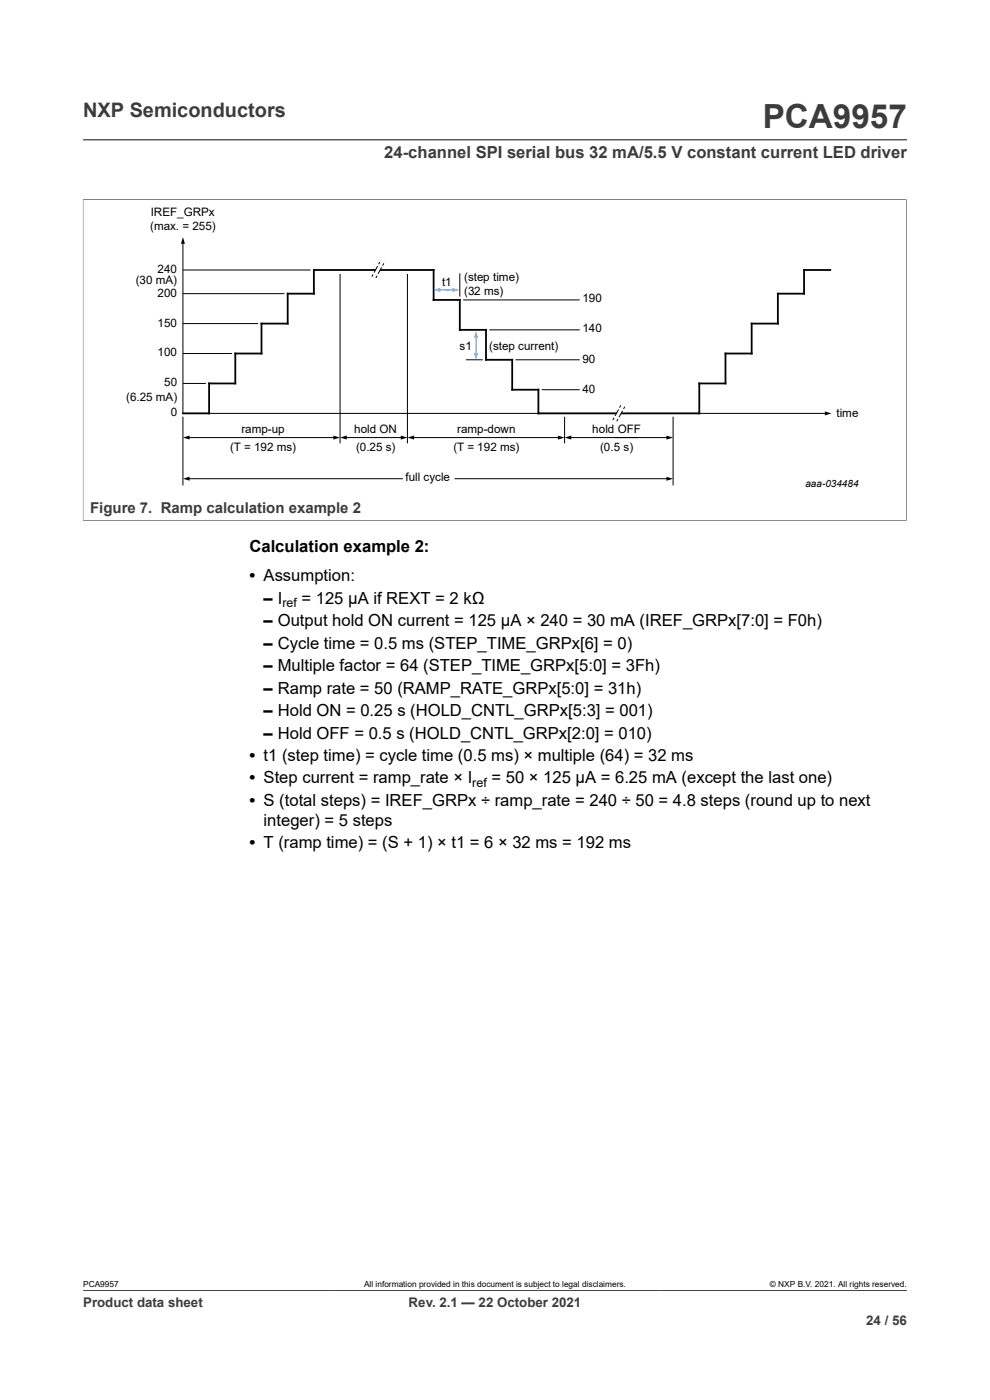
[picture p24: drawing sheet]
<svg xmlns="http://www.w3.org/2000/svg" width="210mm" height="297mm" viewBox="0 0 210 297" stroke-linecap="round" stroke-linejoin="round" font-family="sans-serif">
<defs><g id="words">
<text font-size="7.1" fill="#3c3c3c" x="161.8" y="27.2">PCA9957</text>
<text font-size="4.2" fill="#3c3c3c" x="17.6" y="24.8">NXP Semiconductors</text>
<text font-size="3.5" fill="#3c3c3c" x="81.5" y="33.5">24-channel SPI serial bus 32 mA/5.5 V constant current LED driver</text>
<g font-size="3.5">
<text x="52.9" y="117">Calculation example 2:</text>
<text x="52.9" y="123.3">• Assumption:</text>
<text x="55.9" y="128.1">– I</text>
<text x="64" y="128.1">= 125 µA if REXT = 2 kΩ</text>
<text x="55.9" y="132.9">– Output hold ON current = 125 µA × 240 = 30 mA (IREF_GRPx[7:0] = F0h)</text>
<text x="55.9" y="137.6">– Cycle time = 0.5 ms (STEP_TIME_GRPx[6] = 0)</text>
<text x="55.9" y="142.4">– Multiple factor = 64 (STEP_TIME_GRPx[5:0] = 3Fh)</text>
<text x="55.9" y="147.2">– Ramp rate = 50 (RAMP_RATE_GRPx[5:0] = 31h)</text>
<text x="55.9" y="151.9">– Hold ON = 0.25 s (HOLD_CNTL_GRPx[5:3] = 001)</text>
<text x="52.9" y="161.4">• t1 (step time) = cycle time (0.5 ms) × multiple (64) = 32 ms</text>
<text x="55.9" y="156.7">– Hold OFF = 0.5 s (HOLD_CNTL_GRPx[2:0] = 010)</text>
<text x="52.9" y="166.2">• Step current = ramp_rate × I</text>
<text x="104.3" y="166.2">= 50 × 125 µA = 6.25 mA (except the last one)</text>
<text x="52.9" y="171">• S (total steps) = IREF_GRPx ÷ ramp_rate = 240 ÷ 50 = 4.8 steps (round up to next</text>
<text x="52.9" y="180">• T (ramp time) = (S + 1) × t1 = 6 × 32 ms = 192 ms</text>
<text x="55.9" y="175.2">integer) = 5 steps</text>
</g>
<text font-size="3.2" fill="#3c3c3c" x="19.1" y="108.9">Figure 7. Ramp calculation example 2</text>
<g font-size="2.8" fill="#3c3c3c">
<text x="17.6" y="277.3">Product data sheet</text>
<text x="86.7" y="277.3">Rev. 2.1 — 22 October 2021</text>
<text x="183.7" y="281">24 / 56</text>
</g>
<g font-size="2.6">
<text x="59.9" y="128.8">ref</text>
<text x="100.2" y="166.9">ref</text>
</g>
<g font-size="2.5">
<text x="32" y="45.8">IREF_GRPx</text>
<text x="31.8" y="48.8">(max. = 255)</text>
<text x="33.4" y="58">240</text>
<text x="98.5" y="59.6">(step time)</text>
<text x="28.8" y="60.2">(30 mA)</text>
<text x="33.4" y="63">200</text>
<text x="93.8" y="60.6">t1</text>
<text x="98.5" y="62.5">(32 ms)</text>
<text x="123.5" y="64.1">190</text>
<text x="33.4" y="69.3">150</text>
<text x="123.5" y="70.4">140</text>
<text x="33.4" y="75.6">100</text>
<text x="97.5" y="74.2">s1</text>
<text x="103.8" y="74.2">(step current)</text>
<text x="123.5" y="77">90</text>
<text x="34.8" y="82">50</text>
<text x="123.5" y="83.4">40</text>
<text x="26.8" y="85.1">(6.25 mA)</text>
<text x="36.2" y="88.3">0</text>
<text x="177.4" y="88.5">time</text>
<text x="48.8" y="95.6">(T = 192 ms)</text>
<text x="51.2" y="91.9">ramp-up</text>
<text x="75.1" y="91.9">hold ON</text>
<text x="75.5" y="95.6">(0.25 s)</text>
<text x="96.2" y="95.6">(T = 192 ms)</text>
<text x="97" y="91.9">ramp-down</text>
<text x="125.6" y="91.9">hold OFF</text>
<text x="127.3" y="95.6">(0.5 s)</text>
<text x="86" y="102.1">full cycle</text>
</g>
<text font-size="2.1" x="170.8" y="103.2">aaa-034484</text>
<g font-size="1.8">
<text x="17.6" y="273.1">PCA9957</text>
<text x="77.2" y="273.1">All information provided in this document is subject to legal disclaimers.</text>
<text x="163.3" y="273.1">© NXP B.V. 2021. All rights reserved.</text>
</g>
</g></defs>
<path d="M17.6 29.7h174.8M17.6 42.3h174.7M17.6 42.3v68.2M192.3 42.3v68.2M17.6 110.4h174.7" fill="none" stroke="#3c3c3c" stroke-width=".21"/>
<path d="M92 57.3h-25.4v5h-5.6v6.3h-5.5v6.4h-5.6v6.3h-5.5v6.4h-5.6" fill="none" stroke="#000" stroke-width=".38"/>
<path d="M38.8 51.4v36.3h136.4M38.8 57.3h27.1M72.1 58.1v36M38.8 75h10.4M38.8 68.6h16M38.8 62.3h21.5M38.8 88.4v14.6M38.8 81.3h4.9M39.9 92.8h31.1M39.9 101.6h45.4" fill="none" stroke="#000" stroke-width=".21"/>
<path d="M38.8 50.3l.4 1.4h-.8zM38.8 92.8l1.4-.4v.8zM70.7 92.4l1.4 .4-1.4 .5zM175 87.3l1.4 .4-1.4 .4zM38.8 101.6l1.4-.5v.9z" fill="#000"/>
<path d="M80.6 55.6l.8 .3-1.7 3.1-.8-.3z" fill="#fefefe"/>
<path d="M79.1 58.2l-.2 .5M80 58.5l-.3 .5M80.1 56.5l-.7 1.3M80.6 55.6l-.3 .5M80.9 56.7l-.7 1.4M81.4 55.9l-.2 .4M86.4 58.1v36M98.9 76.3h3.5M73.3 92.8h12M87.6 92.8h19.9" fill="none" stroke="#000" stroke-width=".21"/>
<path d="M92 57.3v6.3h5.5v6.4h5.6v6.3h5.5v6.4h5.6" fill="none" stroke="#000" stroke-width=".38"/>
<path d="M72.1 92.8l1.4-.4v.8zM85 92.4l1.4 .4-1.4 .5zM86.4 92.8l1.4-.4v.8z" fill="#000"/>
<path d="M101 73.5v1.7" fill="none" stroke="#6a97d1" stroke-width=".21"/>
<path d="M100.5 74.9h.9l-.4 1.4z" fill="#6a97d1"/>
<path d="M101 71.3v2.2" fill="none" stroke="#6a97d1" stroke-width=".21"/>
<path d="M101 70.2l.4 1.4h-.8z" fill="#6a97d1"/>
<path d="M170.6 57.3v5h-5.6v6.3h-5.6v6.4h-5.5v6.3h-5.6v6.4h-34.1v-5" fill="none" stroke="#000" stroke-width=".38"/>
<path d="M131.7 86l.8 .3-1.7 3.1-.8-.3z" fill="#fefefe"/>
<g fill="none" stroke="#000" stroke-width=".21">
<path d="M97.5 58v4.9M107.5 92.8h11.1M114.9 82.7h8.1M119.8 88.4v5.7M120.9 92.8h20.7M130.2 88.6l-.2 .5M131.1 88.9l-.3 .5M131.2 86.9l-.7 1.3M131.7 86l-.3 .5M132.1 87.2l-.8 1.3M132.5 86.3l-.2 .5M142.8 88.4v14.6"/>
<path d="M96.5 101.6h45.1"/>
</g>
<path d="M118.3 92.4l1.5 .4-1.5 .5zM119.8 92.8l1.4-.4v.8zM141.4 92.4l1.4 .4-1.4 .5zM141.4 101.1l1.4 .5-1.4 .4z" fill="#000"/>
<path d="M170.6 57.3h5.5" fill="none" stroke="#000" stroke-width=".38"/>
<path d="M94.6 61.5h1.7" fill="none" stroke="#6a97d1" stroke-width=".21"/>
<path d="M96 61.1l1.4 .4-1.4 .4z" fill="#6a97d1"/>
<path d="M93.1 61.5h2.2" fill="none" stroke="#6a97d1" stroke-width=".21"/>
<path d="M92 61.5l1.4-.4v.8z" fill="#6a97d1"/>
<path d="M98.2 63.6h24.8M103.8 70h19.2M109.4 76.3h13.6" fill="none" stroke="#000" stroke-width=".21"/>
<path d="M17.6 273.8h174.8" fill="none" stroke="#3c3c3c" stroke-width=".21"/>
<use href="#words"/>
</svg>
